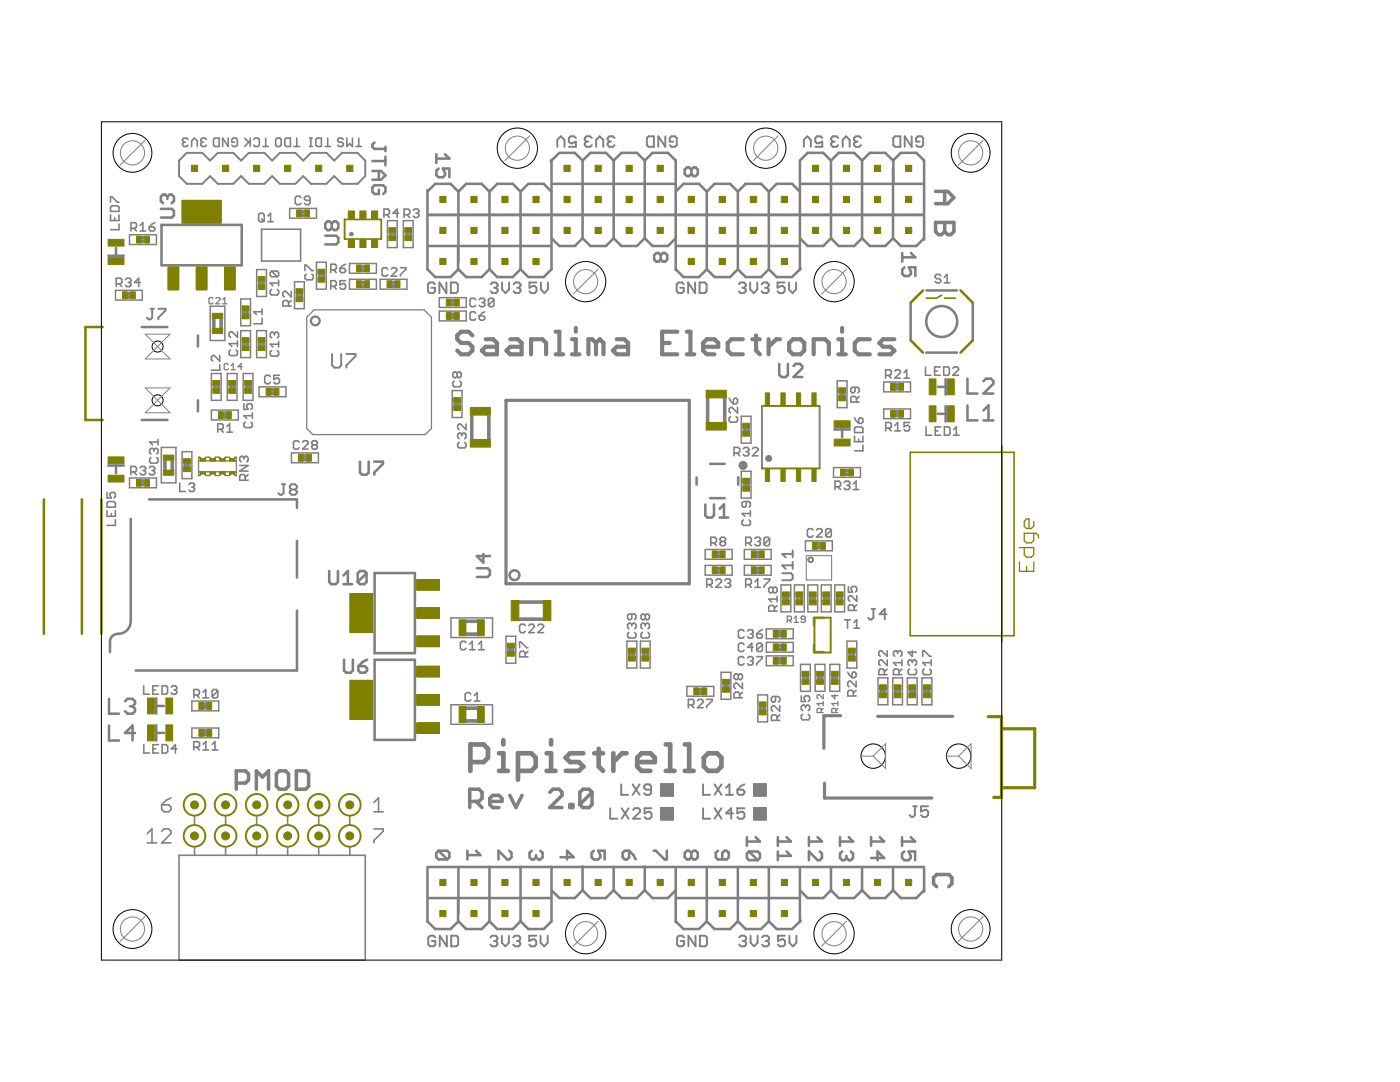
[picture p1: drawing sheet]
<svg xmlns="http://www.w3.org/2000/svg" width="279mm" height="216mm" viewBox="0 0 279 216" stroke-linecap="round" stroke-linejoin="round" font-family="sans-serif">
<g fill="none" stroke="#7f7f7f" stroke-width=".3">
<path d="M23.1 57.9h5.3v2h-5.3zM25.8 46.8h5.4v2h-5.4zM48 59.6h2v5.4h-2zM51.2 53.8h2v5.4h-2zM57.8 41.6h5.4v1.9h-5.4zM58.8 56.2h1.9v5.4h-1.9zM63.2 52.3h1.9v5.4h-1.9zM69.7 55.7h5.4v2h-5.4zM69.7 52.6h5.4v1.9h-5.4zM75.9 55.7h5.3v2h-5.3zM77.3 44h2v5.4h-2zM80.5 44h1.9v5.4h-1.9z"/>
<path d="M87.7 59.4h5.3v1.9h-5.3zM42 61.1h2.9v6.8h-2.9zM42.2 74.5h1.9v5.4h-1.9zM45.4 74.5h1.9v5.4h-1.9zM48 66h2v5.4h-2zM48.5 74.5h2v5.4h-2zM51.2 66h2v5.4h-2zM51.7 77.2h5.4v2h-5.4zM87.7 62.1h5.3v1.9h-5.3zM90.3 77.9h1.9v5.4h-1.9zM167.1 76h1.9v5.3h-1.9zM176.4 76.2h5.3v2h-5.3z"/>
<path d="M25.8 95.4h5.4v1.9h-5.4zM32.2 89.3h2.9v7.1h-2.9zM36.3 90.1h2v5.4h-2zM42.2 81.8h5.4v2h-5.4zM58.2 90.4h5.3v1.9h-5.3zM147.9 94h2v5.4h-2zM147.9 83.1h2v5.3h-2zM166.3 93.3h5.4v1.9h-5.4zM176.4 81.6h5.3v1.9h-5.3zM140.7 109.6h5.4v2h-5.4zM140.7 112.8h5.4v2h-5.4zM148.5 109.6h5.4v2h-5.4z"/>
<path d="M148.5 112.8h5.4v2h-5.4zM155.9 116.7h1.9v5.4h-1.9zM158.5 116.7h2v5.4h-2zM160.7 107.9h5.4v2h-5.4zM161.2 116.7h2v5.4h-2zM163.9 116.7h2v5.4h-2zM166.6 116.7h2v5.4h-2zM38.3 139.9h5.3v1.9h-5.3zM90 123.3h8.3v3.9h-8.3zM101 127h1.9v5.3h-1.9zM125.1 127.9h2v5.4h-2zM127.8 127.9h2v5.4h-2z"/>
<path d="M137.1 137h5.4v1.9h-5.4zM143.9 134.2h2v5.3h-2zM151.2 138.7h2v5.3h-2zM152.9 130.9h5.4v1.9h-5.4zM152.9 128.2h5.4v1.9h-5.4zM152.9 125.5h5.4v1.9h-5.4zM159.8 132.6h1.9v5.3h-1.9zM162.7 132.6h1.9v5.3h-1.9zM165.6 132.6h2v5.3h-2zM169 127.9h2v5.4h-2zM175.2 135.3h2v5.3h-2zM178.2 135.3h1.9v5.3h-1.9z"/>
<path d="M181.1 135.3h1.9v5.3h-1.9zM184 135.3h2v5.3h-2zM38.3 145.3h5.3v1.9h-5.3zM90 140.6h8.3v3.9h-8.3z"/>
</g>
<g fill="none" stroke="#7f7f7f" stroke-width=".7">
<path d="M186.7 38.2h2.4l1.3 1.2-1.3 1.2h-2.4M188.5 38.2v2.4M186.7 44.4h3.7v1.8l-.6 .6h-.7l-.6-.6-.6 .6h-.6l-.6-.6zM188.5 44.4v1.8M47.2 156.3h1.8l.6-.6v-1.3l-.6-.6h-1.8v3.7M51.2 157.5v-3.7l1.2 1.2 1.2-1.2v3.7M55.8 153.8h1.2l.6 .6v2.5l-.6 .6h-1.2l-.6-.6v-2.5zM59.1 153.8h1.9l.6 .6v2.5l-.6 .6h-1.9zM93.7 159.9h1.9l.6-.6v-1.2l-.6-.6h-1.9v3.6M95 159.9l1.2 1.2M97.7 159.9h2.5v-.6l-.6-.6h-1.2l-.7 .6v1.2l.7 .6h1.2M101.7 158.7l1.3 2.4 1.2-2.4"/>
<path d="M109.7 158.1l.6-.6h1.3l.6 .6v.6l-2.5 2.4h2.5M118.2 158.1l-.6-.6h-1.3l-.6 .6v2.4M118.2 158.1v2.4l-.6 .6h-1.3l-.6-.6M118.2 158.1l-2.5 2.4M113.7 160.5h.6v.6h-.6zM186.9 176.9l-.6-.6v-1.2l.6-.6h2.5l.6 .6v1.2l-.6 .6"/>
</g>
<g fill="none" stroke="#7f7f7f" stroke-width=".51">
<path d="M33.4 39.2l.4-.4h.5l.4 .4v.9l-.4 .5M33.4 39.2l-.4-.4h-.5l-.4 .4v.9l.4 .5M33.4 39.2v.5M74.3 32.1h2.6M74.3 34.1h1.8l.8 .9-.8 .9h-1.8M74.7 28.4l-.4 .5v.4l.4 .4h2.2M75.6 37.8v.9h-.9l-.4-.4v-.9l.4-.4h1.8l.4 .4v.9l-.4 .4M75.6 34.1v1.8M76.9 29.3v.9M76.9 31.3v1.7M85.3 38.2l1.5-1.5h3.1l1.6 1.5 1.5-1.5h3.1l1.6 1.5 1.5-1.5h3.1l1.6 1.5 1.5-1.5h3.1l1.6 1.5M85.3 37.9v4.7"/>
<path d="M87.1 30.8v1.7M87.5 33.6l-.4 .5v.8l.4 .5h.9l.4-.5v-.4l-.4-.9h1.3v1.8M88.8 30.8l.9 .8h-2.6M91.5 38.1v4.6M97.7 38.1v4.6M103.9 38.1v4.6M110.1 31.9v5.9M110.1 38.1v4.6M110.4 36.7h24.2M111.5 30.6l-1.6 1.6M111.6 30.5h3.1l1.6 1.5 1.5-1.5h3.1l1.6 1.5 1.5-1.5h3.1l1.6 1.5 1.5-1.5h3.1l1.6 1.5M116.3 32.3v10.4"/>
<path d="M122.5 32.3v10.4M128.7 31.9v10.8M134.9 38.2l1.5-1.5h3.1l1.6 1.5M134.9 31.9v10.8M138 33.8l.4-.4h.4l.5 .4v.9l-.5 .4h-.4l-.4-.4M138 33.8l-.5-.4h-.4l-.4 .4v.9l.4 .4h.4l.5-.4M138 33.8v.9M141.1 38.2l1.5-1.5h3.1l1.6 1.5M141.1 38.3v4.6M147.3 38.2l1.5-1.5h3.1l1.5 1.5M147.3 38.3v4.6M153.4 38.2l1.6-1.5h3.1l1.5 1.5"/>
<path d="M153.4 38.3v4.6M160 36.7h17.9M165.8 32l-1.5-1.5h-3.1l-1.6 1.5v10.9M165.8 32l1.6-1.5h3.1l1.5 1.5M165.8 32v5.9M165.8 38.2v4.7M172 32l1.6-1.5h3.1l1.5 1.5 1.6-1.5h3.1l1.5 1.5M172 32v5.9M172 38.2v4.7M178.2 33.6v9.2M178.3 31.9v4.6M178.5 36.7h5.6"/>
<path d="M184.4 32v10.6M21.6 51h3.1M23.2 49.5v1.5M32.1 41.7h2.2l.4 .4v.9l-.4 .4h-2.2M32.2 44.9h16v8h-16zM64.9 47h2.2l.4 .5v.8l-.4 .5h-2.2M66.2 44.6l-.4-.4h-.5l-.4 .4v.9l.4 .4h.5l.4-.4M66.2 44.6l.5-.4h.4l.4 .4v.9l-.4 .4h-.4l-.5-.4M66.2 44.6v.9M85.3 42.9h99.1M85.3 43.2v10.6M85.3 53.7l1.5 1.6h3.1l1.6-1.6 1.5 1.6h3.1l1.6-1.6"/>
<path d="M85.6 49.1h5.6M91.4 49.3v4.6M91.5 42.9v9.3M91.8 49.1h18M97.7 42.9v4.6M97.7 47.8v5.9M97.7 53.7l1.5 1.6h3.1l1.6-1.6M103.9 42.9v4.6M103.9 47.8v5.9M110.1 42.9v10.8l-1.6 1.6h-3.1l-1.5-1.6M110.1 47.5l1.5 1.6h3.1l1.6-1.6 1.5 1.6h3.1l1.6-1.6 1.5 1.6h3.1l1.6-1.6 1.5 1.6h3.1l1.6-1.6M116.3 42.8v4.7"/>
<path d="M122.5 42.9v4.6M128.7 42.8v4.7M131.9 50.9l.4-.4h.4l.5 .4v.9l-.5 .4h-.4l-.4-.4M131.9 50.9l-.5-.4h-.4l-.4 .4v.9l.4 .4h.4l.5-.4M131.9 50.9v.9M134.9 43v10.9M134.9 53.7l1.5 1.6h3.1l1.6-1.6 1.5 1.6h3.1l1.6-1.6 1.5 1.6h3.1l1.5-1.6 1.6 1.6h3.1M135.2 49.1h24.1M141.1 43v10.9M147.3 43v10.5M153.4 43v10.5M159.6 43v4.7"/>
<path d="M159.6 48v5.9M159.6 47.5l1.6 1.6h3.1l1.5-1.6 1.6 1.6h3.1l1.5-1.6 1.6 1.6h3.1l1.5-1.6 1.6 1.6h3.1l1.5-1.6M159.8 53.6l-1.6 1.5M165.8 43v4.7M172 43v4.7M178.2 43v4.7M180.1 50.5v1.7M180.5 53.3l-.4 .5v.9l.4 .4h.9l.4-.4v-.5l-.4-.9h1.3v1.8M181.8 50.5l.9 .9h-2.6M184.4 43.2v4.6M184.9 58h6.1M28.3 65.3h5.1"/>
<path d="M39.5 67v2.2M39.5 79.9v2.2M155.5 72.6v2.2l.5 .4h.8l.4-.4v-2.2M158.4 73l.4-.4h.9l.4 .4v.5l-1.7 1.7h1.7M181.7 60.4v7.5M184.8 70.4h6.2M187.2 77.2h1.5M188.7 75.6v3.2M193.1 75.6v2.9h2M194.1 60.4v7.5M196.3 76.1l.5-.5h1l.4 .5v.5l-1.9 1.9h1.9M21.6 92.9h3.1"/>
<path d="M23.2 92.9v1.5M28.3 83.8h5.1M29.7 99.7h29.6v1.6M71.8 92.1v2.2l.5 .4h.9l.4-.4v-2.2M74.7 92.1h1.7v.5l-1.7 1.7v.4M139 95.2v1.5M141.7 99.4h2.9M141.7 92.6h2.9M147.3 95.2v1.5M166.5 85.7h3.1M168.1 85.7v1.5M187.2 82.6h1.5"/>
<path d="M188.7 81v3.1M193.1 80.9v3h2M196.3 83.9h1.9M196.3 81.9l1-1v3M26.1 103.5v20.5a2.57 2.57 0 0 1-2.8 2.5l-.3 .1a1.55 1.55 0 0 0-1.1 1.6v1.9M59.3 107.9v7.4M65.7 113.9v2.2l.4 .5h.9l.4-.5v-2.2M68.6 116.6h1.7M68.6 114.8l.8-.9v2.7M73.2 114.4v1.7l-.5 .5h-.9l-.4-.5M73.2 114.4l-.5-.5h-.9l-.4 .5v1.7M73.2 114.4l-1.8 1.7"/>
<path d="M74.8 114.3h8v16h-8zM95.2 113.4h2.1l.5 .4v.9l-.5 .4h-2.1M96.5 110.5v1.8l-1.3-1.3h2.6M140.8 100.7v2.1l.4 .5h.8l.5-.5v-2.1M143.6 103.3h1.8M143.6 101.5l.9-.8v2.6M21.8 139.4v3h1.9M25 139.9l.5-.5h1l.4 .5v.5l-.4 .5M31.2 139.3v3.1M59.3 121.8v12h-32.2M68.7 131.6v2.2l.4 .4h.9l.4-.4v-2.2M71.5 132.9h1.3l.5 .5v.4l-.5 .4h-.8l-.5-.4z"/>
<path d="M73.3 131.6l-.9 .5-.9 .8M74.8 131.7h8v15.9h-8zM162.5 128.7v1.4h1.9M164.4 123.3h-1.9v1.5M21.8 144.8v3h1.9M26 140.9h.5M26.5 140.9l.4 .5v.5l-.4 .5h-1l-.5-.5M26.9 146.3h-1.9l1.5-1.5v3M31.2 144.7v3.1M31.2 140.9h1.5M31.2 146.2h1.5M85.3 173.3v10.6"/>
<path d="M85.3 173h99.1M85.6 179.2h5.6M87.5 169.8l-.4 .4v.8l.4 .5h1.8M87.5 169.8h1.8l.4 .4v.8l-.4 .5M87.5 169.8l1.8 1.7M91.4 179.4v4.6M91.5 173.1v9.2M91.8 179.2h18M93.3 169.8v1.7M95 169.8l.9 .8h-2.6M97.7 173v4.6M97.7 177.9v5.9"/>
<path d="M101.6 169.8l.5 .4v.8l-.5 .5h-.4l-1.7-1.7v1.7M103.9 173v4.6M103.9 177.9v5.9M106.1 169.8l-.4 .4v.8l.4 .5h.5l.4-.5M107 170.6v.4M107.8 169.8l.5 .4v.8l-.5 .5h-.4l-.4-.5M110.1 173v10.8l-1.6 1.6h-3.1l-1.5-1.6M110.1 177.6l1.5 1.6h3.1l1.6-1.6 1.5 1.6h3.1l1.6-1.6 1.5 1.6h3.1l1.6-1.6 1.5 1.6h3.1l1.6-1.6M111.9 171h2.6l-1.3-1.2v1.7M116.3 172.9v4.7M118.5 169.8l-.4 .4v.8l.4 .5h.9l.4-.5v-.4l-.4-.8h1.3v1.7M122.5 173v4.6"/>
<path d="M124.3 170.2l.4-.4h.9v1.2l-.5 .5h-.4l-.4-.5zM125.6 169.8l.8 .8 .5 .9M128.7 172.9v4.7M130.5 169.8h.4l1.7 1.7h.5v-1.7M134.9 173.1v10.9M135.2 179.2h24.1M138 170.2l-.5-.4h-.4l-.4 .4v.8l.4 .5h.4l.5-.5M138 170.2l.4-.4h.4l.5 .4v.8l-.5 .5h-.4l-.4-.5M138 170.2v.8M141.1 173.1v10.9M143.3 169.8l-.4 .4v.8l.4 .5h1.7l.5-.5v-.8l-.5-.4h-.4l-.5 .4v1.3M147.3 173.1v10.5"/>
<path d="M149.1 167v1.8M149.5 169.9h1.7l.5 .4v.9l-.5 .4M149.5 169.9l-.4 .4v.9l.4 .4h1.7M149.5 169.9l1.7 1.7M150.8 167l.9 .9h-2.6M153.4 173.1v10.5M155.2 167v1.8M155.2 169.9v1.7M157 167l.8 .9h-2.6M157 169.9l.8 .9h-2.6M159.6 173.1v4.7M159.6 178.1v5.9"/>
<path d="M159.6 177.6l1.6 1.6h3.1l1.5-1.6 1.6 1.6h3.1l1.5-1.6 1.6 1.6h3.1l1.5-1.6 1.6 1.6h3.1l1.5-1.6M161.4 167v1.8M163.2 167l.8 .9h-2.6M163.6 169.9l.4 .4v.9l-.4 .4h-.4l-1.8-1.7v1.7M165.8 173.1v4.7M167.6 167v1.8M168.1 169.9l-.5 .4v.9l.5 .4h.4l.4-.4M168.9 170.8v.4M169.4 167l.8 .9h-2.6M169.8 169.9l.4 .4v.9l-.4 .4h-.4l-.5-.4M172 173.1v4.7M173.8 167v1.8"/>
<path d="M173.8 171.2h2.6l-1.3-1.3v1.7M175.6 167l.8 .9h-2.6M178.2 173.1v4.7M180 167v1.8M180.5 169.9l-.5 .4v.9l.5 .4h.8l.5-.4v-.4l-.5-.9h1.3v1.7M181.8 167l.8 .9h-2.6M184.4 173.3v4.6M85.3 183.8l1.5 1.6h3.1l1.6-1.6 1.5 1.6h3.1l1.6-1.6M97.7 183.8l1.5 1.6h3.1l1.6-1.6M134.9 183.8l1.5 1.6h3.1l1.6-1.6 1.5 1.6h3.1l1.6-1.6 1.5 1.6h3.1l1.5-1.6 1.6 1.6h3.1M159.8 183.7l-1.6 1.5"/>
<circle cx="187.9" cy="64.2" r="3.1"/>
</g>
<g fill="none" stroke="#7f7f7f" stroke-width=".38">
<path d="M37.3 30.5h3.1l1.5 1.5 1.6-1.5h3.1l1.5 1.5 1.6-1.5h3.1l1.5 1.5 1.6-1.5h3l1.6 1.5 1.6-1.5h3.1l1.5 1.5 1.6-1.5h3.1l1.5 1.5v3.1l-1.5 1.6h-3.1l-1.6-1.6-1.5 1.6h-3.1l-1.6-1.6-1.6 1.6h-3l-1.6-1.6-1.5 1.6h-3.1l-1.6-1.6-1.5 1.6h-3.1l-1.6-1.6-1.5 1.6h-3.1l-1.6-1.6v-3.1zM111.2 29.3v-1.4l.7-.7 .7 .7v1.4M114.9 27.5l-.3-.3h-.7l-.4 .3v.8l.4 .3h.3l.7-.3v1h-1.4M117.1 28.3l-.4 .3v.4l.4 .3h.7l.3-.3M117.1 28.3h.3M118.1 27.5l-.3-.3h-.7l-.4 .3v.4l.4 .4M119 29.3v-1.4l.7-.7 .7 .7v1.4M121.6 28.3l-.3 .3v.4l.3 .3h.7l.4-.3M121.6 28.3h.4M122.7 27.5l-.4-.3h-.7l-.3 .3v.4l.3 .4M129.1 27.5l.3-.3h1.1v2.1h-1.1l-.3-.3zM132.8 27.2v2.1l-1.4-2.1v2.1"/>
<path d="M134.4 28.3h-.8v-.8l.4-.3h.7l.4 .3v1.5l-.4 .3h-.7l-.4-.3M160.4 29.3v-1.4l.7-.7 .7 .7v1.4M164.1 27.5l-.4-.3h-.7l-.3 .3v.8l.3 .3h.4l.7-.3v1h-1.4M166.2 28.3l-.3 .3v.4l.3 .3h.7l.4-.3M166.2 28.3h.4M167.3 27.5l-.4-.3h-.7l-.3 .3v.4l.3 .4M168.2 29.3v-1.4l.7-.7 .7 .7v1.4M170.8 28.3l-.4 .3v.4l.4 .3h.7l.4-.3M170.8 28.3h.4M171.9 27.5l-.4-.3h-.7l-.4 .3v.4l.4 .4M178.3 27.5l.3-.3h1.1v2.1h-1.1l-.3-.3zM181.9 27.2v2.1l-1.3-2.1v2.1"/>
<path d="M183.5 28.3h-.7v-.8l.4-.3h.7l.3 .3v1.5l-.3 .3h-.7l-.4-.3M86.8 56.7l-.3-.3h-.8l-.3 .3v1.4l.3 .4h.8l.3-.4v-.7h-.7M89.1 56.4v2.1l-1.4-2.1v2.1M90 56.4h1l.4 .3v1.4l-.4 .4h-1zM97.9 56.7l.4-.3h.7l.3 .3v.4l-.3 .3M98.6 57.4h.4M99 57.4l.3 .4v.3l-.3 .4h-.7l-.4-.4M100.2 56.4v1.4l.7 .7 .7-.7v-1.4M102.5 56.7l.3-.3h.7l.4 .3v.4l-.4 .3M103.2 57.4h.3M103.5 57.4l.4 .4v.3l-.4 .4h-.7l-.3-.4M107.1 56.4h-1.4v1l.7-.3h.3l.4 .3v.7l-.4 .4h-.7l-.3-.4"/>
<path d="M107.9 56.4v1.4l.7 .7 .7-.7v-1.4M136.5 56.7l-.4-.3h-.7l-.4 .3v1.4l.4 .4h.7l.4-.4v-.7h-.8M138.7 56.4v2.1l-1.4-2.1v2.1M139.6 56.4h1.1l.3 .3v1.4l-.3 .4h-1.1zM147.4 56.7l.4-.3h.7l.3 .3v.4l-.3 .3M148.1 57.4h.4M148.5 57.4l.3 .4v.3l-.3 .4h-.7l-.4-.4M149.7 56.4v1.4l.7 .7 .7-.7v-1.4M152 56.7l.4-.3h.7l.3 .3v.4l-.3 .3M152.7 57.4h.4M153.1 57.4l.3 .4v.3l-.3 .4h-.7l-.4-.4M156.6 56.4h-1.4v1l.7-.3h.3l.4 .3v.7l-.4 .4h-.7l-.3-.4"/>
<path d="M157.5 56.4v1.4l.7 .7 .7-.7v-1.4M30 61.6h.7M30.4 61.6v1.8l-.4 .3h-.3l-.4-.3M31.6 61.6h1.4v.4l-1.4 1.4v.3M66.3 70.6v2.3l.4 .5h.9l.5-.5v-2.3M69.1 70.6h1.9v.5l-1.9 1.8v.5M56.2 96.6h.8M56.6 96.6v1.8l-.4 .3h-.3l-.4-.3M58.2 97.7l-.4 .3v.4l.4 .3h.7l.3-.3v-.4l-.3-.3M58.2 97.7l-.4-.4v-.3l.4-.4h.7l.3 .4v.3l-.3 .4M58.2 97.7h.7M152.1 81v12.5"/>
<path d="M163.6 81v12.5M156.1 114.4h1.8l.3 .3v.7l-.3 .4h-1.8M158.2 109.8v1.4M158.2 112.1v1.4M158.2 112.8h-2.1l.7 .7M158.2 110.5h-2.1l.7 .7M173.9 121.5h.7M174.3 121.5v1.8l-.4 .3h-.3l-.4-.3M176.9 122.6h-1.4l1.1-1.1v2.1M124 156.5v2.1h1.4M126.3 156.5l1.4 2.1M127.7 156.5l-1.4 2.1"/>
<path d="M129.9 157.6h-1l-.4-.4v-.4l.4-.3h.7l.3 .3v1.5l-.3 .3h-.7l-.4-.3M140.3 156.5v2.1h1.4M142.6 156.5l1.4 2.1M144 156.5l-1.4 2.1M144.9 158.6h1.4M144.9 157.2l.7-.7v2.1M147.2 157.6h1l.4 .3v.4l-.4 .3h-.7l-.3-.3zM148.6 156.5l-.7 .3-.7 .8M121.8 161.3v2.1h1.4M124.1 161.3l1.4 2.1M125.5 161.3l-1.4 2.1M126.3 161.6l.4-.3h.7l.3 .3v.4l-1.4 1.4h1.4"/>
<path d="M130 161.3h-1.4v1l.7-.3h.4l.3 .3v.7l-.3 .4h-.7l-.4-.4M140.3 161.3v2.1h1.4M142.6 161.3l1.4 2.1M144 161.3l-1.4 2.1M146.3 162.3h-1.4l1-1v2.1M148.6 161.3h-1.4v1l.7-.3h.3l.4 .3v.7l-.4 .4h-.7l-.3-.4M182.2 160.9h.7M182.6 160.9v1.7l-.4 .4h-.3l-.4-.4M185.2 160.9h-1.4v1l.7-.3h.4l.3 .3v.7l-.3 .4h-.7l-.4-.4M86.9 187.1l-.4-.4h-.7l-.3 .4v1.4l.3 .3h.7l.4-.3v-.7h-.7M89.2 186.7v2.1l-1.4-2.1v2.1M90 186.7h1.1l.3 .4v1.4l-.3 .3h-1.1z"/>
<path d="M97.9 187.1l.3-.4h.7l.4 .4v.3l-.4 .4M98.6 187.8h.3M98.9 187.8l.4 .3v.4l-.4 .3h-.7l-.3-.3M100.2 186.7v1.4l.7 .7 .7-.7v-1.4M102.4 187.1l.4-.4h.7l.3 .4v.3l-.3 .4M103.1 187.8h.4M103.5 187.8l.3 .3v.4l-.3 .3h-.7l-.4-.3M107 186.7h-1.4v1.1l.7-.4h.4l.3 .4v.7l-.3 .3h-.7l-.4-.3M107.9 186.7v1.4l.7 .7 .7-.7v-1.4M136.5 187.1l-.3-.4h-.7l-.4 .4v1.4l.4 .3h.7l.3-.3v-.7h-.7M138.8 186.7v2.1l-1.4-2.1v2.1M139.7 186.7h1l.4 .4v1.4l-.4 .3h-1z"/>
<path d="M147.5 187.1l.4-.4h.7l.3 .4v.3l-.3 .4M148.2 187.8h.4M148.6 187.8l.3 .3v.4l-.3 .3h-.7l-.4-.3M149.8 186.7v1.4l.7 .7 .7-.7v-1.4M152.1 187.1l.3-.4h.7l.4 .4v.3l-.4 .4M152.8 187.8h.3M153.1 187.8l.4 .3v.4l-.4 .3h-.7l-.3-.3M156.7 186.7h-1.4v1.1l.7-.4h.3l.4 .4v.7l-.4 .3h-.7l-.3-.3M157.5 186.7v1.4l.7 .7 .7-.7v-1.4"/>
</g>
<g fill="none" stroke="#7f7f7f" stroke-width=".93">
<path d="M93.9 152.1h2.6l.9-.9v-1.8l-.9-.9h-2.6v5.3M99.6 150.3h.9v3.5M99.6 153.8h1.7M100.5 147.7v.8M103.4 153.8h2.6l.9-.8v-1.8l-.9-.9h-2.6v5.3M109.1 150.3h.9v3.5M109.1 153.8h1.7M110 147.7v.8M116.4 150.3h-2.6l-.9 .9 .9 .9h1.7l.9 .9-.9 .8h-2.6M118.6 150.3h1.8M119.5 149.4v3.6l.9 .8M122.4 150.3v3.5"/>
<path d="M125 150.3h-.8l-1.8 1.8M127.2 152.1h3.5v-.9l-.9-.9h-1.8l-.8 .9v1.8l.8 .8h1.8M132.9 148.5h.9v5.3M132.9 153.8h1.7M136.7 148.5h.8v5.3M136.7 153.8h1.7M141.4 150.3h1.7l.9 .9v1.8l-.9 .8h-1.7l-.9-.8v-1.8z"/>
</g>
<g fill="none" stroke="#7f7f7f" stroke-width=".32">
<path d="M36.7 28.4l-.3 .3v.3l.3 .2h.6l.2-.2M36.7 28.4h.3M37.5 27.8l-.2-.2h-.6l-.3 .2v.3l.3 .3M38.2 29.2v-1.1l.6-.5 .6 .5v1.1M40.3 28.4l-.2 .3v.3l.2 .2h.6l.3-.2M40.3 28.4h.3M41.2 27.8l-.3-.2h-.6l-.2 .2v.3l.2 .3M42.6 27.8l.3-.2h.8v1.6h-.8l-.3-.2zM45.6 27.6v1.6l-1.2-1.6v1.6M46.8 28.4h-.5v-.6l.2-.2h.6l.3 .2v1.2l-.3 .2h-.6l-.2-.2M48.8 27.6l.9 .8M49.9 27.6v1.6"/>
<path d="M49.9 28.1l-1.1 1.1M50.6 27.8l.3-.2h.6l.3 .2v1.2l-.3 .2h-.6l-.3-.2M52.5 29.2h1.1M53 27.6v1.6M55 27.8l.3-.2h.5l.3 .2v1.2l-.3 .2h-.5l-.3-.2zM56.8 27.8l.3-.2h.9v1.6h-.9l-.3-.2zM58.7 29.2h1.1M59.2 27.6v1.6M60 39.4l-.2-.2h-.6l-.3 .2v1.2l.3 .2h.6l.2-.2M61.8 29.2h.5M61.8 27.6h.5M61.9 40h-.9l-.3-.3v-.3l.3-.2h.6l.3 .2v1.2l-.3 .2h-.6l-.3-.2"/>
<path d="M62 27.6v1.6M63 27.8l.3-.2h.8v1.6h-.8l-.3-.2zM64.9 29.2h1.1M65.4 27.6v1.6M68.5 27.8l-.3-.2h-.5l-.3 .2v.3l.3 .3h.5l.3 .3v.3l-.3 .2h-.5l-.3-.2M69.2 27.6v1.6l.6-.5 .5 .5v-1.6M71.1 29.2h1.1M71.6 27.6v1.6M22.1 40.3v-1.1h.3l1.1 1.1h.2M22.1 41.3l.3-.2h1.1l.2 .2v.9h-1.6zM22.1 42.9v1.1h1.6v-1.1M22.9 43.5v.5"/>
<path d="M23.2 56.6h.8l.3-.2v-.6l-.3-.3h-.8v1.7M23.7 44.7v1.1h-1.6M23.8 56.6l.5 .6M25 55.8l.3-.3h.6l.2 .3v.3l-.2 .3M25.6 56.4h.3M25.9 56.4l.2 .2v.3l-.2 .3h-.6l-.3-.3M26.1 45.6h.9l.2-.3v-.6l-.2-.3h-.9v1.7M26.7 45.6l.5 .5M28 45l.5-.6v1.7M28 46.1h1.1M28 56.4h-1.1l.8-.9v1.7M29.8 45.3h.8l.3 .3v.2l-.3 .3h-.5l-.3-.3z"/>
<path d="M30.9 44.4l-.5 .3-.6 .6M51.6 42.8l.3-.2h.6l.2 .2v1.2l-.2 .2h-.6l-.3-.2zM52.2 43.7l.5 .5M52.2 45.7h7.8v6.4h-7.8zM53.4 44.2h1.1M53.4 43.1l.6-.5v1.6M54.2 57.7l-.3 .3v.6l.3 .3h1.1l.3-.3v-.6l-.3-.3M54.2 54.1l-.3 .3v.5l.3 .3h1.1M54.2 54.1h1.1l.3 .3v.5l-.3 .3M54.2 54.1l1.1 1.1M55.6 55.9v1.1M55.6 56.5h-1.7l.6 .5"/>
<path d="M58.1 58.1v1.1l-1.1-1.1h-.3l-.2 .3v.6l.2 .2M58.1 60l-.5 .5M60.9 54v-1.1h.2l1.2 1.1h.2M61.1 54.7l-.2 .3v.5l.2 .3h1.2l.2-.3v-.5l-.2-.3M66 53.8h.8l.3-.2v-.6l-.3-.3h-.8v1.7M66 57.1h.8l.3-.2v-.6l-.3-.3h-.8v1.7M66.6 53.8l.5 .6M66.6 57.1l.5 .6M67.8 53.6h.9l.3 .2v.3l-.3 .3h-.6l-.3-.3zM69 52.7l-.6 .3-.6 .6M69 56h-1.2v.9l.6-.3h.3l.3 .3v.5l-.3 .3h-.6l-.3-.3M69 43.8h-.2v3.9h.2"/>
<path d="M71.2 47.7h.1M71.2 43.8h.1M73.5 47.7h.2M73.5 43.8h.2M75.9 43.8h.2v3.9h-.2M76.6 42.8h.8l.3-.3v-.5l-.3-.3h-.8v1.7M77.2 42.8l.5 .6M77.4 53.7l-.3-.3h-.6l-.3 .3v1.1l.3 .3h.6l.3-.3M78.1 53.7l.3-.3h.5l.3 .3v.3l-1.1 1.1h1.1M79.6 42.5h-1.2l.9-.8v1.7M79.9 53.4h1.1v.3l-1.1 1.1v.3M80.6 42.8h.9l.3-.3v-.5l-.3-.3h-.9v1.7"/>
<path d="M81.2 42.8l.6 .6M82.5 42l.2-.3h.6l.3 .3v.3l-.3 .2M83 42.5h.3M83.3 42.5l.3 .3v.3l-.3 .3h-.6l-.2-.3M94.9 59.8l-.2-.3h-.6l-.3 .3v1.1l.3 .3h.6l.2-.3M95.6 59.8l.3-.3h.6l.3 .3v.3l-.3 .3M98.6 59.8l-.3-.3h-.6l-.2 .3v1.1M98.6 59.8v1.1l-.3 .3h-.6l-.2-.3M98.6 59.8l-1.1 1.1M187.7 55.1l-.2-.3h-.6l-.3 .3v.2l.3 .3h.6l.2 .3v.3l-.2 .2h-.6l-.3-.2M188.4 56.4h1.2M188.4 55.3l.6-.5v1.6"/>
<path d="M43.9 70.9v1.2l-1.1-1.2h-.3l-.3 .3v.6l.3 .3M43.9 72.8v1.1h-1.7M46 69.8l-.3 .3v.6l.3 .3h1.1l.3-.3v-.6l-.3-.3M47.4 66.2v1.1l-1.1-1.1h-.3l-.3 .3v.5l.3 .3M47.4 68v1.1M47.4 68.6h-1.7l.6 .5M52.3 62.2h-1.7l.6 .6M52.3 63.5v1.1h-1.7M52.3 61.7v1.1M54 75.2l-.3-.3h-.6l-.3 .3v1.1l.3 .3h.6l.3-.3M54.2 70l-.3 .2v.6l.3 .3h1.1l.3-.3v-.6l-.3-.2M54.8 66.6l-.3-.3h-.3l-.3 .3v.5l.3 .3"/>
<path d="M54.8 66.6l.3-.3h.2l.3 .3v.5l-.3 .3M54.8 66.6v.2M55.6 68.1v1.1M55.6 68.7h-1.7l.6 .5M55.8 74.9h-1.1v.8l.8-.3 .3 .3v.6l-.3 .3h-.6l-.2-.3M57.6 61.1v-.9l-.3-.2h-.6l-.2 .2v.9h1.6M90.6 76.1l-.2 .2v.6l.2 .3h1.2l.2-.3v-.6l-.2-.2M91.2 74.5l-.3-.3h-.3l-.2 .3v.6l.2 .3h.3l.3-.3M91.2 74.5l.3-.3h.3l.2 .3v.6l-.2 .3h-.3l-.3-.3M91.2 74.5v.6M94.9 62.5l-.2-.3h-.6l-.3 .3v1.1l.3 .3h.6l.2-.3M95.6 63h.9l.3 .3v.3l-.3 .3h-.6l-.3-.3z"/>
<path d="M96.2 60.4h.3M96.5 60.4l.3 .2v.3l-.3 .3h-.6l-.3-.3M96.8 62.2l-.6 .3-.6 .5M145.5 79.5l.3 .5 .6 .6M146.6 79.5h.3l.3 .3v.5l-.3 .3h-.5v-.8zM170.6 77.3v.8l-.3 .3h-.2l-.3-.3v-.5l.3-.3h1.1l.3 .3v.5l-.3 .3M171.5 79.1l-.6 .6M176.7 74.9h.9l.3-.3v-.5l-.3-.3h-.9v1.7M177.3 74.9l.6 .6M178.6 74.1l.3-.3h.5l.3 .3v.3l-1.1 1.1h1.1M180.4 75.5h1.1M180.4 74.4l.6-.6v1.7"/>
<path d="M184.7 73.2v1.7h1.1M186.5 74h.6M187.6 73.2h-1.1v1.7h1.1M188.3 73.2h.9l.3 .3v1.1l-.3 .3h-.9zM190.2 73.5l.3-.3h.5l.3 .3v.3l-1.1 1.1h1.1M21.4 98.3v1.1h.8l-.3-.6v-.3l.3-.2h.6l.2 .2v.6l-.2 .3M26.1 94.2h.9l.2-.3v-.6l-.2-.2h-.9v1.6M26.7 94.2l.5 .5M27.9 93.3l.3-.2h.6l.3 .2v.3l-.3 .3M28.5 93.9h.3M28.8 93.9l.3 .3v.2l-.3 .3h-.6l-.3-.3M29.8 93.3l.3-.2h.5l.3 .2v.3l-.3 .3"/>
<path d="M30.1 91.3l-.2 .3v.5l.2 .3h1.2l.2-.3v-.5l-.2-.3M30.3 93.9h.3M30.6 93.9l.3 .3v.2l-.3 .3h-.5l-.3-.3M30.7 89.7l-.3-.2h-.3l-.2 .2v.6l.2 .3M30.7 89.7l.3-.2h.3l.2 .2v.6l-.2 .3M30.7 89.7v.3M31.5 87.7v1.1M31.5 88.2h-1.6l.5 .6M35.9 96.4v1.7h1.1M37.7 96.7l.3-.3h.5l.3 .3v.2l-.3 .3M38.3 97.2h.2M38.5 97.2l.3 .3v.3l-.3 .3h-.5l-.3-.3"/>
<path d="M43.5 85.7h.8l.3-.3v-.6l-.3-.2h-.8v1.6M44 85.7l.6 .5M45.3 85.1l.5-.5v1.6M45.3 86.2h1.1M47.8 92.9h1.7l-1.7 1.1h1.7M48.7 91.3l-.3-.2h-.3l-.3 .2v.6l.3 .3M48.7 91.3l.2-.2h.3l.3 .2v.6l-.3 .3M48.7 91.3v.3M48.7 80.6v1.1h.8l-.3-.9 .3-.2h.6l.3 .2v.6l-.3 .3M48.9 95.8v-.8l-.2-.3h-.6l-.3 .3v.8h1.7M49 84.2l-.3 .3v.5l.3 .3h1.1l.3-.3v-.5l-.3-.3M49.5 94.7l-.6 .6"/>
<path d="M50.4 82.4v1.1M50.4 83h-1.7l.5 .5M59.7 88.2l-.3-.3h-.6l-.2 .3v1.1l.2 .3h.6l.3-.3M60.4 88.2l.3-.3h.5l.3 .3v.3l-1.1 1.1h1.1M62.5 88.8l-.3-.3v-.3l.3-.3h.6l.2 .3v.3l-.2 .3M62.5 88.8l-.3 .2v.3l.3 .3h.6l.2-.3v-.3l-.2-.2M62.5 88.8h.6M91.6 88.2l-.3 .3v.6l.3 .3h1.1l.3-.3v-.6l-.3-.3M92.2 86.7l-.3-.3h-.3l-.3 .3v.6l.3 .2M92.2 86.7l.3-.3h.2l.3 .3v.6l-.3 .2M92.2 86.7v.3M93 84.6v1.1l-1.1-1.1h-.3l-.3 .3v.5l.3 .3"/>
<path d="M145.8 83.1l-.3 .3v.5l.3 .3h1.1l.3-.3v-.5l-.3-.3M146.5 90.4h.8l.3-.3v-.5l-.3-.3h-.8v1.7M147.1 90.4l.5 .6M147.2 81.3v1.1l-1.1-1.1h-.3l-.3 .3v.5l.3 .3M148.3 89.6l.3-.3h.6l.2 .3v.2l-.2 .3M148.9 90.1h.3M149.2 90.1l.2 .3v.3l-.2 .3h-.6l-.3-.3M150.2 89.6l.2-.3h.6l.3 .3v.2l-1.1 1.2h1.1M166.6 97.1h.9l.2-.2v-.6l-.2-.3h-.9v1.7M167.2 97.1l.5 .6M168.5 96.3l.2-.3h.6l.3 .3v.3l-.3 .3M169 96.9h.3"/>
<path d="M169.3 96.9l.3 .2v.3l-.3 .3h-.6l-.2-.3M170.3 96.6l.6-.6v1.7M170.3 97.7h1.1M170.5 85.5l.3-.3h1.1l.3 .3v.8h-1.7zM170.5 87v1.1h1.7v-1.1M170.5 83.4l.3 .5 .6 .6M170.9 80.2v-.8l-.3-.3h-.5l-.3 .3v.8h1.7M171.4 83.7l.2-.3h.3l.3 .3v.5l-.3 .3h-.5zM171.4 87.6v.5M172.2 88.8v1.2h-1.7M176.8 85.4h.8l.3-.2v-.6l-.3-.3h-.8v1.7M177.3 85.4l.6 .6"/>
<path d="M178.6 84.9l.6-.6v1.7M178.6 86h1.1M181.5 84.3h-1.1v.9l.6-.3h.3l.2 .3v.5l-.2 .3h-.6l-.3-.3M184.8 85.2v1.6h1.1M186.6 86h.6M187.7 85.2h-1.1v1.6h1.1M188.5 85.2h.8l.3 .2v1.2l-.3 .2h-.8zM190.3 86.8h1.1M190.3 85.7l.6-.5v1.6M21.4 100.4l.3-.3h1.1l.2 .3v.8h-1.6zM21.4 101.9v1.1h1.6v-1.1M22.2 102.5v.5"/>
<path d="M23 103.7v1.1h-1.6M141 116.6h.9l.2-.2v-.6l-.2-.3h-.9v1.7M141.6 116.6l.5 .6M141.9 108.3h.8l.3-.3v-.5l-.3-.3h-.8v1.7M142.4 108.3l.6 .6M142.9 115.8l.2-.3h.6l.3 .3v.3l-1.1 1.1h1.1M144 108l-.3-.2v-.3l.3-.3h.5l.3 .3v.3l-.3 .2M144 108l-.3 .3v.3l.3 .3h.5l.3-.3v-.3l-.3-.3M144 108h.5M144.7 115.8l.2-.3h.6l.3 .3v.3l-.3 .3M145.2 116.4h.3M145.5 116.4l.3 .2v.3l-.3 .3h-.6l-.2-.3"/>
<path d="M148.4 103.7l-.3 .3v.6l.3 .2h1.1l.3-.2v-.6l-.3-.3M148.8 108.3h.8l.3-.3v-.5l-.3-.3h-.8v1.7M148.8 116.6h.9l.2-.2v-.6l-.2-.3h-.9v1.7M148.9 100.1v.8l-.2 .3h-.3l-.3-.3v-.5l.3-.3h1.1l.3 .3v.5l-.3 .3M149.4 108.3l.5 .6M149.4 116.6l.5 .6M149.8 101.9v1.1M149.8 102.5h-1.7l.6 .5M150.6 107.5l.3-.3h.6l.3 .3v.3l-.3 .2M150.7 117.2h1.1M150.7 116.1l.5-.6v1.7M151.2 108h.3"/>
<path d="M151.5 108l.3 .3v.3l-.3 .3h-.6l-.3-.3M152.5 115.5h1.1v.3l-1.1 1.1v.3M153.6 107.5l-.3-.3h-.5l-.3 .3v1.1M153.6 107.5v1.1l-.3 .3h-.5l-.3-.3M153.6 107.5l-1.1 1.1M154.3 117.5l.2-.3h.3l.3 .3v.5l-.3 .3h-.3l-.2-.3M154.3 117.5l-.3-.3h-.3l-.3 .3v.5l.3 .3h.3l.3-.3M154.3 117.5v.5M155.1 119v1.1M155.1 119.5h-1.7l.6 .6M162.3 105.8l-.3-.3h-.6l-.3 .3v1.1l.3 .3h.6l.3-.3M163 105.8l.2-.3h.6l.3 .3v.3l-1.1 1.1h1.1"/>
<path d="M165.9 105.8l-.3-.3h-.5l-.3 .3v1.1M165.9 105.8v1.1l-.3 .3h-.5l-.3-.3M165.9 105.8l-1.1 1.1M169.3 117v1.2h.8l-.2-.9 .2-.3h.6l.3 .3v.6l-.3 .3M171 118.9v1.1l-1.1-1.1h-.3l-.3 .2v.6l.3 .3M28.7 136.8v1.7h1.1M30.5 137.7h.6M31.6 136.8h-1.1v1.7h1.1M32.3 136.8h.9l.2 .3v1.1l-.2 .3h-.9zM34.2 137.1l.2-.3h.6l.3 .3v.3l-.3 .3M34.7 137.7h.3M35 137.7l.3 .3v.2l-.3 .3h-.6l-.2-.3"/>
<path d="M38.7 138.7h.8l.3-.3v-.5l-.3-.3h-.8v1.7M39.2 138.7l.6 .6M40.5 139.3h1.1M40.5 138.1l.6-.5v1.7M43.5 137.9v1.1l-.3 .3h-.6l-.3-.3M43.5 137.9l-.3-.3h-.6l-.3 .3v1.1M43.5 137.9l-1.2 1.1M93 128.2l-.3-.2h-.5l-.3 .2v1.2l.3 .2h.5l.3-.2M93.7 129.6h1.1M93.7 128.5l.6-.5v1.6M94 138.5l-.3-.3h-.6l-.3 .3v1.1l.3 .3h.6l.3-.3M94.7 139.9h1.1"/>
<path d="M94.7 138.8l.5-.6v1.7M95.5 129.6h1.1M95.5 128.5l.6-.5v1.6M103.7 129.2v-1.1h.3l1.1 1.1h.3M104.8 131.1v-.9l-.3-.2h-.5l-.3 .2v.9h1.7M104.8 124.8l-.3-.2h-.5l-.3 .2v1.2l.3 .2h.5l.3-.2M105.4 130l-.6 .5M105.5 124.8l.3-.2h.6l.2 .2v.3l-1.1 1.1h1.1M107.4 124.8l.2-.2h.6l.3 .2v.3l-1.1 1.1h1.1M125.5 126.2l-.3 .3v.5l.3 .3h1.1l.3-.3v-.5l-.3-.3M126.1 122.5v.9l-.3 .3h-.3l-.3-.3v-.6l.3-.3h1.1l.3 .3v.6l-.3 .3M126.1 124.6l-.3-.2h-.3l-.3 .2v.6l.3 .3"/>
<path d="M126.1 124.6l.3-.2h.2l.3 .2v.6l-.3 .3M126.1 124.6v.3M128.2 126.2l-.3 .3v.5l.3 .3h1.1l.3-.3v-.5l-.3-.3M128.8 124.6l-.3-.2h-.3l-.3 .2v.6l.3 .3M128.8 124.6l.3-.2h.2l.3 .2v.6l-.3 .3M128.8 122.8l-.3-.3h-.3l-.3 .3v.6l.3 .3h.3l.3-.3M128.8 122.8l.3-.3h.2l.3 .3v.6l-.3 .3h-.2l-.3-.3M128.8 122.8v.6M128.8 124.6v.3M139.2 139.8l.3-.2h.5l.3 .2v.3l-1.1 1.1h1.1M141 139.6h1.1v.2l-1.1 1.1v.3M147.3 134.7l-.2-.2h-.3l-.3 .2v.6l.3 .3h.3l.2-.3"/>
<path d="M147.3 134.7l.3-.2h.3l.3 .2v.6l-.3 .3h-.3l-.3-.3M147.3 134.7v.6M147.6 139.2v-.8l-.3-.3h-.5l-.3 .3v.8h1.7M148.2 136.3v1.1l-1.1-1.1h-.3l-.3 .3v.5l.3 .3M148.2 138.1l-.6 .6M148.5 125.9l-.3-.3h-.5l-.3 .3v1.1l.3 .3h.5l.3-.3M148.5 128.6l-.3-.3h-.5l-.3 .3v1.1l.3 .3h.5l.3-.3M148.5 131.3l-.3-.3h-.5l-.3 .3v1.1l.3 .3h.5l.3-.3M149.2 125.9l.3-.3h.5l.3 .3v.3l-.3 .3M149.2 131.3l.3-.3h.5l.3 .3v.3l-.3 .3M149.8 126.5h.2M149.8 131.9h.2"/>
<path d="M150 126.5l.3 .3v.2l-.3 .3h-.5l-.3-.3M150 131.9l.3 .2v.3l-.3 .3h-.5l-.3-.3M150.3 129.2h-1.1l.8-.9v1.7M151 126.5h.8l.3 .3v.2l-.3 .3h-.5l-.3-.3zM151 131h1.1v.3l-1.1 1.1v.3M152.1 125.6l-.5 .3-.6 .6M152.1 128.6l-.3-.3h-.5l-.3 .3v1.1M152.1 128.6v1.1l-.3 .3h-.5l-.3-.3M152.1 128.6l-1.1 1.1M154.5 121.9v-.8l-.2-.3h-.6l-.3 .3v.8h1.7M154.8 139v.8l-.3 .3h-.3l-.3-.3v-.5l.3-.3h1.1l.3 .3v.5l-.3 .3M155.1 120.8l-.6 .6"/>
<path d="M159.9 138.9v1.1h.9l-.3-.6v-.3l.3-.2h.5l.3 .2v.6l-.3 .3M168.6 123.7h1.1M169.1 123.7v1.6M169.2 134.1l.3 .6 .5 .5M170 134.4l.3-.3h.3l.3 .3v.5l-.3 .3h-.6zM170.3 138.9v-.9l-.3-.2h-.5l-.3 .2v.9h1.7M170.4 124.2l.6-.5v1.6M170.4 125.3h1.1M170.4 121.8v-.8l-.3-.3h-.5l-.3 .3v.8h1.7M170.9 135.9v1.2l-1.1-1.2h-.3l-.3 .3v.6l.3 .3M170.9 137.8l-.6 .5M171 120.7l-.6 .5"/>
<path d="M176.5 134.6v-.8l-.3-.3h-.5l-.3 .3v.8h1.7M177.1 129.9v1.1l-1.2-1.1h-.2l-.3 .2v.6l.3 .3M177.1 131.7v1.1l-1.2-1.1h-.2l-.3 .3v.5l.3 .3M177.1 133.5l-.6 .5M179.1 130.1l-.2-.2h-.3l-.3 .2v.6l.3 .3M179.1 130.1l.3-.2h.3l.3 .2v.6l-.3 .3M179.1 130.1v.3M179.4 134.6v-.8l-.3-.3h-.5l-.3 .3v.8h1.7M180 133.5l-.6 .5M180 132.2h-1.7l.6 .6M180 131.7v1.1M181.5 133.5l-.3 .3v.5l.3 .3h1.1l.3-.3v-.5l-.3-.3"/>
<path d="M182.1 132l-.3-.3h-.3l-.3 .3v.5l.3 .3M182.1 132l.3-.3h.2l.3 .3v.5l-.3 .3M182.1 129.9v1.1l-.9-.9h1.7M182.1 132v.2M184.1 131v-1.1h.3l1.1 1.1h.3M184.4 133.5l-.3 .3v.5l.3 .3h1.1l.3-.3v-.5l-.3-.3M185.8 132.2h-1.7l.6 .6M185.8 131.7v1.1M28.7 148.6v1.7h1.1M30.5 149.4h.6M31.6 148.6h-1.1v1.7h1.1M32.3 148.6h.9l.3 .3v1.1l-.3 .3h-.9z"/>
<path d="M34.1 159.2l-.9 .5-.9 .9M35.3 149.4h-1.1l.8-.8v1.7M38.7 149.1h.8l.3-.3v-.5l-.3-.3h-.8v1.6M39.3 149.1l.5 .5M40.5 148.5l.6-.5v1.6M40.5 149.6h1.1M42.4 149.6h1.1M42.4 148.5l.5-.5v1.6M137.4 140.7h.8l.3-.3v-.6l-.3-.2h-.8v1.6M137.9 140.7l.6 .5M155.1 143.7v-.8l-.3-.3h-.6l-.3 .3v.8h1.7M155.6 140.8v1.1l-1.1-1.1h-.3l-.3 .3v.5l.3 .3"/>
<path d="M155.6 142.6l-.5 .6M160.2 142.5l-.3 .3v.5l.3 .3h1.1l.3-.3v-.5l-.3-.3M160.8 141l-.3-.3h-.3l-.3 .3v.5l.3 .3M160.8 141l.2-.3h.3l.3 .3v.5l-.3 .3M160.8 141v.2M29.4 166.3l.9-.9v2.8M29.4 168.2h1.9M32.3 160.6h1.4l.4 .5v.4l-.4 .5h-1l-.4-.5zM32.3 165.9l.4-.5h1l.4 .5v.4l-1.8 1.9h1.8M35.7 170.7h37.2v20.9h-37.2zM38.8 162.9v1.6M38.8 169.1v1.6"/>
<path d="M45 162.9v1.6M45 169.1v1.6M51.2 162.9v1.6M51.2 169.1v1.6M57.4 162.9v1.6M57.4 169.1v1.6M63.6 162.9v1.6M63.6 169.1v1.6M69.8 162.9v1.6M69.8 169.1v1.6M74.6 160.1l.9-.9v2.8M74.6 162h1.9"/>
<path d="M74.6 165.4h1.9v.5l-1.9 1.8v.5"/>
</g>
<g fill="none" stroke="#7f7f7f" stroke-width=".25">
<path d="M42.5 59.6l-.2-.2h-.4l-.2 .2v.8l.2 .2h.4l.2-.2M43.1 59.6l.2-.2h.4l.2 .2v.2l-.8 .8h.8M44.4 59.8l.5-.4v1.2M44.4 60.6h.9M45.6 72.7l-.2-.2h-.4l-.3 .2v.9l.3 .2h.4l.2-.2M46.1 73.8h.8M46.1 73l.4-.5v1.3M48.3 73.2h-.8l.6-.7v1.3M62.7 61.8h21.9l1.5 1.5v22.2l-1.2 1.2h-22.5l-1.2-1.2v-22.2zM39.6 91.2v3.7M47.2 91.2v3.7M157.1 123.8h.6l.2-.2v-.5l-.2-.2h-.6v1.3"/>
<path d="M157.5 123.8l.4 .4M158.5 123.4l.4-.5v1.3M158.5 124.2h.8M160.7 123.6h-.6l-.2-.2 .2-.5h.4l.2 .2v.9l-.2 .2h-.4l-.2-.2M164.3 138.6v.8l-.8-.8-.4 .2v.4l.2 .2M164.3 140v.8M166.6 138.6v.8l-.6-.6h1.2M167.2 140v.8M163.9 142.2v-.7l-.2-.1h-.4l-.2 .1v.7h1.2M164.3 141.4l-.4 .4M164.3 140.4h-1.2l.4 .4M166.8 142.2v-.7l-.2-.1h-.4l-.2 .1v.7h1.2"/>
<path d="M167.2 140.4h-1.2l.4 .4M167.2 141.4l-.4 .4"/>
</g>
<g fill="none" stroke="#7f7f7f" stroke-width=".83">
<path d="M94.3 66.9l-.8-.7h-1.5l-.8 .7v.8l.8 .7h1.5l.8 .8v.8l-.8 .7h-1.5l-.8-.7M96.9 67.7h1.5l.8 .7v2.3h-2.3l-.7-.7 .7-.8h2.3M101.8 67.7h1.5l.8 .7v2.3h-2.3l-.7-.7 .7-.8h2.3M106 70.7v-3h2.2l.8 .7v2.3M110.9 66.2h.7v4.5M110.9 70.7h1.5M114.2 70.7h1.5M114.2 67.7h.7v3M114.9 65.4v.8M118.9 68.4l-.7-.7h-.8v3M118.9 68.4v2.3M118.9 68.4l.8-.7 .7 .7v2.3"/>
<path d="M123.1 67.7h1.5l.7 .7v2.3h-2.2l-.8-.7 .8-.8h2.2M132.1 68.4h1.5M135.2 66.2h-3.1v4.5h3.1M137.1 66.2h.7v4.5M137.1 70.7h1.5M140.3 69.2h3v-.8l-.7-.7h-1.5l-.8 .7v1.6l.8 .7h1.5M148.3 67.7h-2.3l-.8 .7v1.6l.8 .7h2.3M150.1 67.7h1.5M150.9 66.9v3.1l.7 .7M153.4 67.7v3M155.7 67.7h-.8l-1.5 1.5M157.5 68.4l.7-.7h1.6l.7 .7v1.6l-.7 .7h-1.6l-.7-.7z"/>
<path d="M162.4 70.7v-3h2.3l.7 .7v2.3M167.3 70.7h1.5M167.3 67.7h.8v3M168.1 65.4v.8M173.6 67.7h-2.3l-.7 .7v1.6l.7 .7h2.3M178.5 67.7h-2.3l-.7 .7 .7 .8h1.5l.8 .8-.8 .7h-2.2"/>
</g>
<g fill="#7f7f7f" stroke="#7f7f7f" stroke-width=".2">
<path d="M131.8 156.4h2.6v2.5h-2.6z"/>
<path d="M150.4 156.4h2.6v2.5h-2.6z"/>
<path d="M131.8 161.1h2.6v2.6h-2.6z"/>
<path d="M150.4 161.1h2.6v2.6h-2.6z"/>
<path d="M53.6 77.6h1.5v.5h-1.5z"/>
<path d="M53.6 78.3h1.5v.5h-1.5z"/>
<path d="M89.6 63.2h1.5v.5h-1.5z"/>
<path d="M89.6 62.4h1.5v.5h-1.5z"/>
<path d="M64.2 54.3h.5v1.5h-.5z"/>
<path d="M63.5 54.3h.5v1.5h-.5z"/>
<path d="M90.6 79.9h.5v1.5h-.5z"/>
<path d="M91.3 79.9h.5v1.5h-.5z"/>
<path d="M59.8 42.7h1.4v.5h-1.4z"/>
<path d="M59.8 42h1.4v.5h-1.4z"/>
<path d="M51.6 55.7h.5v1.5h-.5z"/>
<path d="M52.3 55.7h.5v1.5h-.5z"/>
<path d="M44.1 82.9h1.5v.5h-1.5z"/>
<path d="M44.1 82.2h1.5v.5h-1.5z"/>
<path d="M59.1 58.2h.5v1.4h-.5z"/>
<path d="M59.9 58.2h.5v1.4h-.5z"/>
<path d="M49.1 61.6h.5v1.5h-.5z"/>
<path d="M48.4 61.6h.5v1.5h-.5z"/>
<path d="M42.5 76.5h.6v1.4h-.6z"/>
<path d="M43.3 76.5h.5v1.4h-.5z"/>
<path d="M48.4 67.9h.5v1.5h-.5z"/>
<path d="M49.1 67.9h.5v1.5h-.5z"/>
<path d="M51.6 67.9h.5v1.5h-.5z"/>
<path d="M52.3 67.9h.5v1.5h-.5z"/>
<path d="M45.7 76.5h.5v1.4h-.5z"/>
<path d="M46.4 76.5h.5v1.4h-.5z"/>
<path d="M48.9 76.5h.5v1.4h-.5z"/>
<path d="M49.6 76.5h.5v1.4h-.5z"/>
<path d="M80.9 46h.5v1.5h-.5z"/>
<path d="M81.6 46h.5v1.5h-.5z"/>
<path d="M77.7 46h.5v1.5h-.5z"/>
<path d="M78.4 46h.5v1.5h-.5z"/>
<path d="M71.7 56.8h1.5v.5h-1.5z"/>
<path d="M71.7 56.1h1.5v.5h-1.5z"/>
<path d="M71.7 53.7h1.5v.5h-1.5z"/>
<path d="M71.7 52.9h1.5v.5h-1.5z"/>
<path d="M184.4 137.2h.5v1.5h-.5z"/>
<path d="M185.1 137.2h.5v1.5h-.5z"/>
<path d="M77.8 56.8h1.5v.5h-1.5z"/>
<path d="M77.8 56.1h1.5v.5h-1.5z"/>
<path d="M60.1 90.7h1.5v.5h-1.5z"/>
<path d="M60.1 91.5h1.5v.5h-1.5z"/>
<path d="M89.6 60.5h1.5v.5h-1.5z"/>
<path d="M89.6 59.8h1.5v.5h-1.5z"/>
<path d="M34.1 91.7h.5v2.2h-.5z"/>
<path d="M32.7 91.7h.5v2.2h-.5z"/>
<path d="M37.4 92.1h.5v1.5h-.5z"/>
<path d="M36.7 92.1h.5v1.5h-.5z"/>
<path d="M178.3 82h1.5v.5h-1.5z"/>
<path d="M178.3 82.7h1.5v.5h-1.5z"/>
<path d="M27.8 47.9h1.5v.5h-1.5z"/>
<path d="M27.8 47.2h1.5v.5h-1.5z"/>
<path d="M176.3 137.2h.5v1.5h-.5z"/>
<path d="M175.6 137.2h.5v1.5h-.5z"/>
<path d="M101.3 128.9h.6v1.5h-.6z"/>
<path d="M102.1 128.9h.5v1.5h-.5z"/>
<path d="M142.7 110h1.5v.5h-1.5z"/>
<path d="M142.7 110.7h1.5v.5h-1.5z"/>
<path d="M168.2 77.9h.5v1.5h-.5z"/>
<path d="M167.4 77.9h.6v1.5h-.6z"/>
<path d="M142.7 113.2h1.5v.5h-1.5z"/>
<path d="M142.7 113.9h1.5v.5h-1.5z"/>
<path d="M165 118.7h.5v1.4h-.5z"/>
<path d="M164.3 118.7h.5v1.4h-.5z"/>
<path d="M167.7 118.7h.5v1.4h-.5z"/>
<path d="M167 118.7h.5v1.4h-.5z"/>
<path d="M169.4 129.9h.5v1.5h-.5z"/>
<path d="M170.1 129.9h.5v1.5h-.5z"/>
<path d="M149 96h.5v1.5h-.5z"/>
<path d="M148.3 96h.5v1.5h-.5z"/>
<path d="M157 118.7h.5v1.4h-.5z"/>
<path d="M156.2 118.7h.5v1.4h-.5z"/>
<path d="M159.6 118.7h.5v1.4h-.5z"/>
<path d="M158.9 118.7h.5v1.4h-.5z"/>
<path d="M161.6 118.7h.5v1.4h-.5z"/>
<path d="M162.3 118.7h.5v1.4h-.5z"/>
<path d="M162.7 108.3h1.5v.5h-1.5z"/>
<path d="M162.7 109h1.5v.5h-1.5z"/>
<path d="M178.3 76.6h1.5v.5h-1.5z"/>
<path d="M178.3 77.3h1.5v.5h-1.5z"/>
<path d="M42.4 63.4h.5v2.2h-.5z"/>
<path d="M43.9 63.4h.5v2.2h-.5z"/>
<path d="M92.6 126.3h3.1v.5h-3.1z"/>
<path d="M92.6 123.7h3.1v.5h-3.1z"/>
<path d="M139 138h1.5v.6h-1.5z"/>
<path d="M139 137.3h1.5v.5h-1.5z"/>
<path d="M144.3 136.1h.5v1.5h-.5z"/>
<path d="M145 136.1h.5v1.5h-.5z"/>
<path d="M151.6 140.6h.5v1.5h-.5z"/>
<path d="M152.3 140.6h.5v1.5h-.5z"/>
<path d="M103.3 119.9h5.4v.5h-5.4z"/>
<path d="M103.3 123.3h5.4v.5h-5.4z"/>
<path d="M144.4 79.1h.5v5.4h-.5z"/>
<path d="M141 79.1h.5v5.4h-.5z"/>
<path d="M97.3 82.6h.5v5.3h-.5z"/>
<path d="M93.9 82.6h.5v5.3h-.5z"/>
<path d="M150.5 110h1.5v.5h-1.5z"/>
<path d="M150.5 110.7h1.5v.5h-1.5z"/>
<path d="M168.3 94.4h1.5v.5h-1.5z"/>
<path d="M168.3 93.7h1.5v.5h-1.5z"/>
<path d="M149 85h.5v1.5h-.5z"/>
<path d="M148.3 85h.5v1.5h-.5z"/>
<path d="M163 134.5h.6v1.5h-.6z"/>
<path d="M163.8 134.5h.5v1.5h-.5z"/>
<path d="M178.5 137.2h.5v1.5h-.5z"/>
<path d="M179.2 137.2h.5v1.5h-.5z"/>
<path d="M182.2 137.2h.5v1.5h-.5z"/>
<path d="M181.4 137.2h.5v1.5h-.5z"/>
<path d="M160.8 134.5h.6v1.5h-.6z"/>
<path d="M160.1 134.5h.5v1.5h-.5z"/>
<path d="M154.9 126.6h1.5v.5h-1.5z"/>
<path d="M154.9 125.9h1.5v.5h-1.5z"/>
<path d="M154.9 132h1.5v.5h-1.5z"/>
<path d="M154.9 131.2h1.5v.5h-1.5z"/>
<path d="M128.2 129.9h.5v1.5h-.5z"/>
<path d="M128.9 129.9h.5v1.5h-.5z"/>
<path d="M125.5 129.9h.5v1.5h-.5z"/>
<path d="M126.2 129.9h.5v1.5h-.5z"/>
<path d="M154.9 129.3h1.5v.5h-1.5z"/>
<path d="M154.9 128.5h1.5v.6h-1.5z"/>
<path d="M92.6 143.6h3.1v.5h-3.1z"/>
<path d="M92.6 141.1h3.1v.5h-3.1z"/>
<path d="M166.7 134.5h.5v1.5h-.5z"/>
<path d="M166 134.5h.5v1.5h-.5z"/>
<path d="M150.5 113.9h1.5v.5h-1.5z"/>
<path d="M150.5 113.2h1.5v.5h-1.5z"/>
<path d="M27.8 96.5h1.5v.5h-1.5z"/>
<path d="M27.8 95.7h1.5v.5h-1.5z"/>
<path d="M25 58.3h1.5v.5h-1.5z"/>
<path d="M25 59h1.5v.5h-1.5z"/>
<path d="M40.2 141h1.5v.5h-1.5z"/>
<path d="M40.2 140.3h1.5v.5h-1.5z"/>
<path d="M40.2 146.3h1.5v.6h-1.5z"/>
<path d="M40.2 145.6h1.5v.5h-1.5z"/>
</g>
<g fill="#7f7f7f" stroke="#7f7f7f" stroke-width=".2">
<path d="M153 91a.59 .59 0 0 1 .9 .2 .59 .59 0 0 1-.3 .8 .59 .59 0 0 1-.8-.5l.6-.1 .1 .1-.1 .1-.6-.1z" fill-rule="evenodd"/>
<path d="M62.3 63.2a1 1 0 0 1 1.5 .4 1 1 0 0 1-.7 1.4 1 1 0 0 1-1.2-1h.3a.75 .75 0 0 1 1-.7 .75 .75 0 0 1 .2 1.3 .75 .75 0 0 1-1.2-.3v-.3h-.3z" fill-rule="evenodd"/>
<path d="M147.7 92.4a.81 .81 0 0 1 1.3 0 .81 .81 0 0 1-.5 1.2 .81 .81 0 0 1-1-.7h.3a.5 .5 0 0 1 .7-.5 .5 .5 0 0 1 .1 .9 .5 .5 0 0 1-.8-.3v-.1h-.3z" fill-rule="evenodd"/>
<path d="M148 92.5a.51 .51 0 0 1 .8 .2 .51 .51 0 0 1-.4 .7 .51 .51 0 0 1-.6-.5h.3a.2 .2 0 0 1 .3-.2 .2 .2 0 0 1 .1 .3 .21 .21 0 0 1-.4-.1h-.3z" fill-rule="evenodd"/>
<path d="M148.1 92.7h.4v.3h-.4z" fill-rule="evenodd"/>
<path d="M161.4 111.3a.57 .57 0 0 1 .9 .1 .57 .57 0 0 1-.4 .8 .57 .57 0 0 1-.7-.5h.2a.37 .37 0 0 1 .5-.4 .37 .37 0 0 1 .2 .6 .37 .37 0 0 1-.6-.1l-.1-.1h-.2z" fill-rule="evenodd"/>
<path d="M101.9 113.9a1.12 1.12 0 0 1 1.8 .3 1.12 1.12 0 0 1-.7 1.7 1.12 1.12 0 0 1-1.4-1.1h.3a.82 .82 0 0 1 1.1-.8 .82 .82 0 0 1 .2 1.3 .82 .82 0 0 1-1.3-.3v-.2h-.3z" fill-rule="evenodd"/>
<circle cx="70.1" cy="46.7" r=".36"/>
</g>
<path d="M160.9 110.9h5.1v4.8h-5.1z" fill="none" stroke="#7f7f7f" stroke-width=".21"/>
<path d="M101 79.9h36.6v36.6h-36.6zM164.5 156.3v2.9h21.5M167.8 142.8h-3.4v6.5M175.2 142.9h14.9" fill="none" stroke="#7f7f7f" stroke-width=".63"/>
<g fill="none" stroke="#808000" stroke-width=".38">
<path d="M152.1 93.5h11.5M152.1 81h11.5M162.5 123.3h3.3v6.9h-3.3z"/>
<circle cx="38.8" cy="160.6" r="2.16"/>
<circle cx="38.8" cy="166.8" r="2.16"/>
<circle cx="45" cy="160.6" r="2.16"/>
<circle cx="45" cy="166.8" r="2.16"/>
<circle cx="51.2" cy="160.6" r="2.16"/>
<circle cx="51.2" cy="166.8" r="2.16"/>
<circle cx="57.4" cy="160.6" r="2.16"/>
<circle cx="57.4" cy="166.8" r="2.16"/>
<circle cx="63.6" cy="160.6" r="2.16"/>
<circle cx="63.6" cy="166.8" r="2.16"/>
<circle cx="69.8" cy="160.6" r="2.16"/>
<circle cx="69.8" cy="166.8" r="2.16"/>
</g>
<g fill="#808000" stroke="#808000" stroke-width=".2">
<path d="M152.7 93.6h.9v2.5h-.9z"/>
<path d="M155.9 93.6h.8v2.5h-.8z"/>
<path d="M158.9 93.6h.9v2.5h-.9z"/>
<path d="M162 93.6h.9v2.5h-.9z"/>
<path d="M152.7 78.4h.9v2.5h-.9z"/>
<path d="M155.9 78.4h.8v2.5h-.8z"/>
<path d="M158.9 78.4h.9v2.5h-.9z"/>
<path d="M162 78.4h.9v2.5h-.9z"/>
<path d="M54.7 77.5h1v1.4h-1z"/>
<path d="M53.1 77.5h.9v1.4h-.9z"/>
<path d="M89.1 62.4h.9v1.3h-.9z"/>
<path d="M90.7 62.4h1v1.3h-1z"/>
<path d="M63.5 55.4h1.3v.9h-1.3z"/>
<path d="M63.5 53.7h1.3v1h-1.3z"/>
<path d="M90.6 79.3h1.3v1h-1.3z"/>
<path d="M90.6 81h1.3v.9h-1.3z"/>
<path d="M59.2 41.9h.9v1.3h-.9z"/>
<path d="M60.8 41.9h1v1.3h-1z"/>
<path d="M51.5 55.2h1.4v.9h-1.4z"/>
<path d="M51.5 56.8h1.4v1h-1.4z"/>
<path d="M43.6 82.1h.9v1.4h-.9z"/>
<path d="M45.2 82.1h1v1.4h-1z"/>
<path d="M59.1 57.6h1.3v.9h-1.3z"/>
<path d="M59.1 59.3h1.3v.9h-1.3z"/>
<path d="M48.3 62.7h1.4v.9h-1.4z"/>
<path d="M48.3 61h1.4v1h-1.4z"/>
<path d="M42.5 75.9h1.3v1h-1.3z"/>
<path d="M42.5 77.6h1.3v.9h-1.3z"/>
<path d="M48.3 67.4h1.4v.9h-1.4z"/>
<path d="M48.3 69h1.4v1h-1.4z"/>
<path d="M51.5 67.4h1.4v.9h-1.4z"/>
<path d="M51.5 69h1.4v1h-1.4z"/>
<path d="M45.7 75.9h1.3v1h-1.3z"/>
<path d="M45.7 77.6h1.3v.9h-1.3z"/>
<path d="M48.8 75.9h1.4v1h-1.4z"/>
<path d="M48.8 77.6h1.4v.9h-1.4z"/>
<path d="M69.5 47.8h1.2v1.6h-1.2z"/>
<path d="M71.8 47.8h1.2v1.6h-1.2z"/>
<path d="M74.1 47.8h1.3v1.6h-1.3z"/>
<path d="M74.1 42.1h1.3v1.6h-1.3z"/>
<path d="M71.8 42.1h1.2v1.6h-1.2z"/>
<path d="M69.5 42.1h1.2v1.6h-1.2z"/>
<path d="M80.8 45.4h1.3v1h-1.3z"/>
<path d="M80.8 47.1h1.3v.9h-1.3z"/>
<path d="M77.6 45.4h1.4v1h-1.4z"/>
<path d="M77.6 47.1h1.4v.9h-1.4z"/>
<path d="M71.1 56h1v1.4h-1z"/>
<path d="M72.8 56h.9v1.4h-.9z"/>
<path d="M71.1 52.9h1v1.3h-1z"/>
<path d="M72.8 52.9h.9v1.3h-.9z"/>
<path d="M184.3 136.7h1.4v.9h-1.4z"/>
<path d="M184.3 138.3h1.4v.9h-1.4z"/>
<path d="M77.2 56h1v1.4h-1z"/>
<path d="M78.9 56h.9v1.4h-.9z"/>
<path d="M61.2 90.7h.9v1.3h-.9z"/>
<path d="M59.6 90.7h.9v1.3h-.9z"/>
<path d="M89.1 59.7h.9v1.3h-.9z"/>
<path d="M90.7 59.7h1v1.3h-1z"/>
<path d="M32.6 93.8h2.1v1h-2.1z"/>
<path d="M32.6 90.8h2.1v1h-2.1z"/>
<path d="M36.6 93.2h1.4v.9h-1.4z"/>
<path d="M36.6 91.5h1.4v1h-1.4z"/>
<path d="M189.1 81h1.3v3.2h-1.3z"/>
<path d="M185.4 81h1.4v3.2h-1.4z"/>
<path d="M179.4 81.9h.9v1.3h-.9z"/>
<path d="M177.7 81.9h1v1.3h-1z"/>
<path d="M27.2 47.1h1v1.4h-1z"/>
<path d="M28.9 47.1h.9v1.4h-.9z"/>
<path d="M21.6 51.4h3.1v1.4h-3.1z"/>
<path d="M21.6 47.8h3.1v1.3h-3.1z"/>
<path d="M175.5 138.3h1.4v.9h-1.4z"/>
<path d="M175.5 136.7h1.4v.9h-1.4z"/>
<path d="M101.3 128.4h1.3v.9h-1.3z"/>
<path d="M101.3 130h1.3v.9h-1.3z"/>
<path d="M143.8 109.9h.9v1.4h-.9z"/>
<path d="M142.1 109.9h1v1.4h-1z"/>
<path d="M167.4 79h1.3v1h-1.3z"/>
<path d="M167.4 77.4h1.3v.9h-1.3z"/>
<path d="M143.8 113.1h.9v1.4h-.9z"/>
<path d="M142.1 113.1h1v1.4h-1z"/>
<path d="M164.2 119.8h1.4v.9h-1.4z"/>
<path d="M164.2 118.1h1.4v.9h-1.4z"/>
<path d="M166.9 119.8h1.4v.9h-1.4z"/>
<path d="M166.9 118.1h1.4v.9h-1.4z"/>
<path d="M169.3 129.3h1.4v1h-1.4z"/>
<path d="M169.3 131h1.4v.9h-1.4z"/>
<path d="M69.8 118.4h4.6v7.8h-4.6z"/>
<path d="M83.2 121.3h4.5v2.1h-4.5z"/>
<path d="M83.2 126.9h4.5v2.1h-4.5z"/>
<path d="M83.2 115.6h4.5v2.2h-4.5z"/>
<path d="M36.3 40h7.8v4.5h-7.8z"/>
<path d="M39.2 53.3h2.1v4.5h-2.1z"/>
<path d="M33.5 53.3h2.2v4.5h-2.2z"/>
<path d="M44.8 53.3h2.1v4.5h-2.1z"/>
<path d="M148.2 97.1h1.4v.9h-1.4z"/>
<path d="M148.2 95.4h1.4v1h-1.4z"/>
<path d="M156.2 119.8h1.3v.9h-1.3z"/>
<path d="M156.2 118.1h1.3v.9h-1.3z"/>
<path d="M158.8 119.8h1.4v.9h-1.4z"/>
<path d="M158.8 118.1h1.4v.9h-1.4z"/>
<path d="M161.5 118.1h1.4v.9h-1.4z"/>
<path d="M161.5 119.8h1.4v.9h-1.4z"/>
<path d="M163.8 108.2h.9v1.4h-.9z"/>
<path d="M162.1 108.2h1v1.4h-1z"/>
<path d="M189.1 75.6h1.3v3.2h-1.3z"/>
<path d="M185.4 75.6h1.4v3.2h-1.4z"/>
<path d="M179.4 76.5h.9v1.4h-.9z"/>
<path d="M177.7 76.5h1v1.4h-1z"/>
<path d="M166.5 84h3.2v1.3h-3.2z"/>
<path d="M166.5 87.6h3.2v1.4h-3.2z"/>
<path d="M42.4 62.5h2v1h-2z"/>
<path d="M42.4 65.5h2v1h-2z"/>
<path d="M91.6 123.7h1.4v3.2h-1.4z"/>
<path d="M95.3 123.7h1.3v3.2h-1.3z"/>
<path d="M138.5 137.3h.9v1.3h-.9z"/>
<path d="M140.1 137.3h1v1.3h-1z"/>
<path d="M144.2 135.6h1.4v.9h-1.4z"/>
<path d="M144.2 137.2h1.4v.9h-1.4z"/>
<path d="M151.5 140.1h1.4v.9h-1.4z"/>
<path d="M151.5 141.7h1.4v.9h-1.4z"/>
<path d="M108.4 119.8h1.5v4h-1.5z"/>
<path d="M102 119.8h1.5v4h-1.5z"/>
<path d="M140.9 84.3h4v1.5h-4z"/>
<path d="M140.9 77.9h4v1.5h-4z"/>
<path d="M93.9 87.7h4v1.5h-4z"/>
<path d="M93.9 81.3h4v1.5h-4z"/>
<path d="M151.6 109.9h.9v1.4h-.9z"/>
<path d="M149.9 109.9h1v1.4h-1z"/>
<path d="M167.7 93.6h1v1.4h-1z"/>
<path d="M169.4 93.6h.9v1.4h-.9z"/>
<path d="M148.2 86.1h1.4v.9h-1.4z"/>
<path d="M148.2 84.5h1.4v.9h-1.4z"/>
<path d="M94 39.2h1.2v1.2h-1.2z"/>
<path d="M87.8 39.2h1.2v1.2h-1.2z"/>
<path d="M100.2 39.2h1.2v1.2h-1.2z"/>
<path d="M112.6 39.2h1.2v1.2h-1.2z"/>
<path d="M106.4 39.2h1.2v1.2h-1.2z"/>
<path d="M118.8 39.2h1.2v1.2h-1.2z"/>
<path d="M124.9 39.2h1.3v1.2h-1.3z"/>
<path d="M137.4 39.2h1.2v1.2h-1.2z"/>
<path d="M131.1 39.2h1.3v1.2h-1.3z"/>
<path d="M143.5 39.2h1.3v1.2h-1.3z"/>
<path d="M155.9 39.2h1.3v1.2h-1.3z"/>
<path d="M149.7 39.2h1.3v1.2h-1.3z"/>
<path d="M162.1 39.2h1.3v1.2h-1.3z"/>
<path d="M168.3 39.2h1.2v1.2h-1.2z"/>
<path d="M180.7 39.2h1.2v1.2h-1.2z"/>
<path d="M174.5 39.2h1.2v1.2h-1.2z"/>
<path d="M162.1 33h1.3v1.2h-1.3z"/>
<path d="M174.5 33h1.2v1.2h-1.2z"/>
<path d="M168.3 33h1.2v1.2h-1.2z"/>
<path d="M180.7 33h1.2v1.2h-1.2z"/>
<path d="M112.6 33h1.2v1.2h-1.2z"/>
<path d="M124.9 33h1.3v1.2h-1.3z"/>
<path d="M118.8 33h1.2v1.2h-1.2z"/>
<path d="M131.1 33h1.3v1.2h-1.3z"/>
<path d="M174.5 45.4h1.2v1.2h-1.2z"/>
<path d="M180.7 45.4h1.2v1.2h-1.2z"/>
<path d="M168.3 45.4h1.2v1.2h-1.2z"/>
<path d="M155.9 45.4h1.3v1.2h-1.3z"/>
<path d="M162.1 45.4h1.3v1.2h-1.3z"/>
<path d="M149.7 45.4h1.3v1.2h-1.3z"/>
<path d="M143.5 45.4h1.3v1.2h-1.3z"/>
<path d="M131.1 45.4h1.3v1.2h-1.3z"/>
<path d="M137.4 45.4h1.2v1.2h-1.2z"/>
<path d="M124.9 45.4h1.3v1.2h-1.3z"/>
<path d="M112.6 45.4h1.2v1.2h-1.2z"/>
<path d="M118.8 45.4h1.2v1.2h-1.2z"/>
<path d="M106.4 45.4h1.2v1.2h-1.2z"/>
<path d="M100.2 45.4h1.2v1.2h-1.2z"/>
<path d="M87.8 45.4h1.2v1.2h-1.2z"/>
<path d="M94 45.4h1.2v1.2h-1.2z"/>
<path d="M106.4 51.6h1.2v1.2h-1.2z"/>
<path d="M94 51.6h1.2v1.2h-1.2z"/>
<path d="M100.2 51.6h1.2v1.2h-1.2z"/>
<path d="M87.8 51.6h1.2v1.2h-1.2z"/>
<path d="M155.9 51.6h1.3v1.2h-1.3z"/>
<path d="M143.5 51.6h1.3v1.2h-1.3z"/>
<path d="M149.7 51.6h1.3v1.2h-1.3z"/>
<path d="M137.4 51.6h1.2v1.2h-1.2z"/>
<path d="M174.5 175.5h1.2v1.2h-1.2z"/>
<path d="M180.7 175.5h1.2v1.2h-1.2z"/>
<path d="M168.3 175.5h1.2v1.2h-1.2z"/>
<path d="M155.9 175.5h1.3v1.2h-1.3z"/>
<path d="M162.1 175.5h1.3v1.2h-1.3z"/>
<path d="M149.7 175.5h1.3v1.2h-1.3z"/>
<path d="M143.5 175.5h1.3v1.2h-1.3z"/>
<path d="M131.1 175.5h1.3v1.2h-1.3z"/>
<path d="M137.4 175.5h1.2v1.2h-1.2z"/>
<path d="M124.9 175.5h1.3v1.2h-1.3z"/>
<path d="M112.6 175.5h1.2v1.2h-1.2z"/>
<path d="M118.8 175.5h1.2v1.2h-1.2z"/>
<path d="M106.4 175.5h1.2v1.2h-1.2z"/>
<path d="M100.2 175.5h1.2v1.2h-1.2z"/>
<path d="M87.8 175.5h1.2v1.2h-1.2z"/>
<path d="M94 175.5h1.2v1.2h-1.2z"/>
<path d="M106.4 181.7h1.2v1.2h-1.2z"/>
<path d="M94 181.7h1.2v1.2h-1.2z"/>
<path d="M100.2 181.7h1.2v1.2h-1.2z"/>
<path d="M87.8 181.7h1.2v1.2h-1.2z"/>
<path d="M155.9 181.7h1.3v1.2h-1.3z"/>
<path d="M143.5 181.7h1.3v1.2h-1.3z"/>
<path d="M149.7 181.7h1.3v1.2h-1.3z"/>
<path d="M137.4 181.7h1.2v1.2h-1.2z"/>
<path d="M69.8 135.8h4.6v7.8h-4.6z"/>
<path d="M83.2 138.6h4.5v2.1h-4.5z"/>
<path d="M83.2 144.2h4.5v2.1h-4.5z"/>
<path d="M83.2 132.9h4.5v2.2h-4.5z"/>
<path d="M163 134h1.3v.9h-1.3z"/>
<path d="M163 135.6h1.3v.9h-1.3z"/>
<path d="M178.5 136.7h1.3v.9h-1.3z"/>
<path d="M178.5 138.3h1.3v.9h-1.3z"/>
<path d="M181.4 138.3h1.3v.9h-1.3z"/>
<path d="M181.4 136.7h1.3v.9h-1.3z"/>
<path d="M160.1 135.6h1.3v.9h-1.3z"/>
<path d="M160.1 134h1.3v.9h-1.3z"/>
<path d="M154.3 125.8h1v1.3h-1z"/>
<path d="M156 125.8h.9v1.3h-.9z"/>
<path d="M154.3 131.2h1v1.3h-1z"/>
<path d="M156 131.2h.9v1.3h-.9z"/>
<path d="M128.1 129.3h1.4v1h-1.4z"/>
<path d="M128.1 131h1.4v.9h-1.4z"/>
<path d="M125.4 129.3h1.4v1h-1.4z"/>
<path d="M125.4 131h1.4v.9h-1.4z"/>
<path d="M154.3 128.5h1v1.3h-1z"/>
<path d="M156 128.5h.9v1.3h-.9z"/>
<path d="M91.6 141h1.4v3.2h-1.4z"/>
<path d="M95.3 141h1.3v3.2h-1.3z"/>
<path d="M165.9 135.6h1.4v.9h-1.4z"/>
<path d="M165.9 134h1.4v.9h-1.4z"/>
<path d="M149.9 113.1h1v1.4h-1z"/>
<path d="M151.6 113.1h.9v1.4h-.9z"/>
<path d="M44.4 33h1.2v1.2h-1.2z"/>
<path d="M38.2 33h1.2v1.2h-1.2z"/>
<path d="M50.6 33h1.2v1.2h-1.2z"/>
<path d="M63 33h1.2v1.2h-1.2z"/>
<path d="M56.8 33h1.2v1.2h-1.2z"/>
<path d="M69.2 33h1.2v1.2h-1.2z"/>
<path d="M21.6 91.2h3.1v1.3h-3.1z"/>
<path d="M21.6 94.8h3.1v1.4h-3.1z"/>
<path d="M27.2 95.7h1v1.3h-1z"/>
<path d="M28.9 95.7h.9v1.3h-.9z"/>
<path d="M26.1 58.2h.9v1.4h-.9z"/>
<path d="M24.4 58.2h1v1.4h-1z"/>
<path d="M29.4 139.3h1.4v3.2h-1.4z"/>
<path d="M33.1 139.3h1.4v3.2h-1.4z"/>
<path d="M39.7 140.2h.9v1.3h-.9z"/>
<path d="M41.3 140.2h.9v1.3h-.9z"/>
<path d="M29.4 144.7h1.4v3.1h-1.4z"/>
<path d="M33.1 144.7h1.4v3.1h-1.4z"/>
<path d="M39.7 145.6h.9v1.3h-.9z"/>
<path d="M41.3 145.6h.9v1.3h-.9z"/>
</g>
<path d="M184.2 58l-2.5 2.4M191.7 58l2.4 2.4M20.5 65.3h-3.4v18.5h3.4M181.7 67.9l2.5 2.5M194.1 67.9l-2.4 2.5M8.8 99.7v26.8M16.3 99.7v26.8M20.2 99.7v26.8" fill="none" stroke="#808000" stroke-width=".51"/>
<path d="M68.8 43.8h7.3v3.9h-7.3zM188 58.9l-1.1 .6h-2.1M188.5 59.5h2.2M181.7 90.3h20.7v36.6h-20.7zM199.9 89v39.1" fill="none" stroke="#808000" stroke-width=".32"/>
<g fill="none" stroke="#808000" stroke-width=".25">
<path d="M39.6 91.2h.3l.3 .4h.5l.4-.4h.7l.4 .4h.5l.4-.4h.7l.3 .4h.5l.4-.4h.7l.4 .4h.5l.3-.4h.3M39.6 94.1h7.6M39.6 92h7.6M40 94.6h.1M40 94.1v.6l.2-.2h.5l.3 .2v-.6M40 94.3h1M40 92v-.6l.2 .3h.5l.3-.3v.6M40 91.8h1M40 91.5h.1M40.8 94.6h.2M40.9 91.5h.1M42 94.6h.1"/>
<path d="M42 92v-.6l.2 .3h.5l.2-.3v.6M42 94.1v.6M42 94.3h.9M42 91.8h.9M42 91.5h.1M42.2 94.5h.5l.4 .4h.7l.3-.4h.5l.4 .4h.7l.4-.4h.5l.3 .4h.3M42.8 94.6h.1M42.8 91.5h.1M42.9 94.1v.6l-.2-.2h-.5l-.4 .4h-.7l-.4-.4h-.5l-.3 .4h-.3M43.9 94.6h.1M43.9 94.1v.6l.2-.2h.5l.3 .2v-.6M43.9 94.3h1"/>
<path d="M43.9 92v-.6l.2 .3h.5l.3-.3v.6M43.9 91.8h1M43.9 91.5h.1M44.7 94.6h.2M44.7 91.5h.2M45.8 94.6h.2M45.8 94.1v.6l.3-.2h.5l.2 .2v-.6M45.8 94.3h1M45.8 92v-.6l.3 .3h.5l.2-.3v.6M45.8 91.8h1M45.8 91.5h.2M46.7 94.6h.1"/>
<path d="M46.7 91.5h.1M203.5 112.1v1.9h2.8v-1.9M203.5 109.3h2.8v1.4l-.5 .5h-.9l-.5-.5v-1.4M204.9 113.1v.9M206.3 104v1l-.5 .5h-.9l-.5-.5v-1l.5-.5h.5v2M206.3 106.4v1.4l-.5 .5h-.9l-.5-.5v-1.4h2.4l.5 .5v.5"/>
</g>
<path d="M197.2 143h2.7v16.1h-1.6M199.9 145.4h6.6v11.8h-6.3" fill="none" stroke="#808000" stroke-width=".63"/>
<g fill="#808000" stroke="#808000" stroke-width=".2">
<circle cx="38.8" cy="166.8" r=".8"/>
<circle cx="38.8" cy="160.6" r=".81"/>
<circle cx="45" cy="166.8" r=".8"/>
<circle cx="45" cy="160.6" r=".8"/>
<circle cx="51.2" cy="166.8" r=".8"/>
<circle cx="51.2" cy="160.6" r=".8"/>
<circle cx="57.4" cy="166.8" r=".8"/>
<circle cx="57.4" cy="160.6" r=".81"/>
<circle cx="63.6" cy="166.8" r=".8"/>
<circle cx="63.6" cy="160.6" r=".81"/>
<circle cx="69.8" cy="166.8" r=".8"/>
<circle cx="69.8" cy="160.6" r=".8"/>
</g>
<g fill="none" stroke="#000" stroke-width=".2">
<path d="M20.2 24.3h179.7v167.3h-179.7z"/>
<circle cx="26.4" cy="30.5" r="3.9"/>
<circle cx="103.3" cy="29.6" r="4"/>
<circle cx="152.8" cy="29.6" r="4"/>
<circle cx="193.7" cy="30.5" r="3.9"/>
<circle cx="116.9" cy="56.2" r="4"/>
<circle cx="166.5" cy="56.2" r="4"/>
<circle cx="31.5" cy="79.9" r="1.1"/>
<circle cx="31.5" cy="69.2" r="1.1"/>
<circle cx="174.3" cy="150.9" r="2.43"/>
<circle cx="191.3" cy="150.9" r="2.43"/>
<circle cx="26.4" cy="185.4" r="3.9"/>
<circle cx="116.9" cy="186.3" r="4"/>
<circle cx="166.5" cy="186.3" r="4"/>
<circle cx="193.7" cy="185.4" r="3.9"/>
</g>
<g fill="none" stroke="#808080" stroke-width=".2">
<path d="M28.9 28l-4.9 5M105.7 27.1l-4.9 4.9M155.3 27.1l-5 4.9M196.2 28l-5 5M119.4 53.7l-5 5M168.9 53.7l-4.9 5M29 66.7h4.9l-4.9 4.9h4.9zM29 77.4h4.9l-4.9 5h4.9zM171.8 150.9h2.5M174.3 150.9l2.4-2.5v5zM188.8 150.9h2.5M191.3 150.9l2.5-2.5v5z"/>
<path d="M28.9 182.9l-4.9 5M119.4 183.8l-5 5M168.9 183.8l-4.9 5M196.2 182.9l-5 5"/>
<circle cx="26.4" cy="30.5" r="2.41"/>
<circle cx="103.3" cy="29.6" r="2.41"/>
<circle cx="152.8" cy="29.6" r="2.41"/>
<circle cx="193.7" cy="30.5" r="2.41"/>
<circle cx="116.9" cy="56.2" r="2.41"/>
<circle cx="166.5" cy="56.2" r="2.41"/>
<circle cx="26.4" cy="185.4" r="2.41"/>
<circle cx="116.9" cy="186.3" r="2.41"/>
<circle cx="166.5" cy="186.3" r="2.41"/>
<circle cx="193.7" cy="185.4" r="2.41"/>
</g>
</svg>
